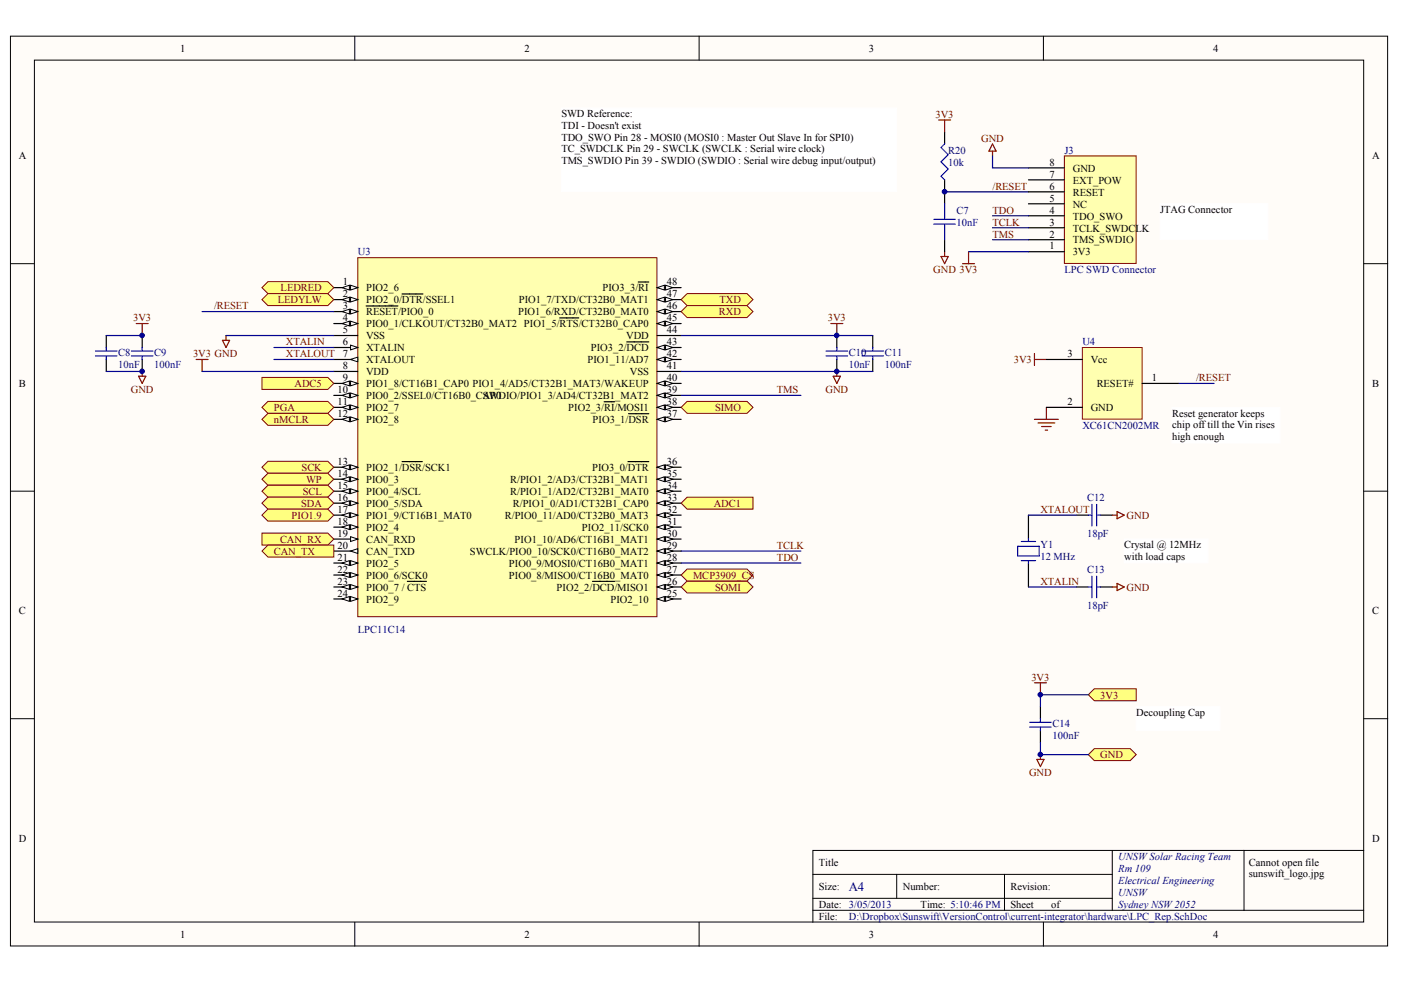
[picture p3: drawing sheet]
<svg xmlns="http://www.w3.org/2000/svg" width="289mm" height="203mm" viewBox="0 0 289 203" stroke-linecap="round" stroke-linejoin="round" font-family="sans-serif">
<defs><g id="words">
<text font-size="2.6" fill="#000080" x="175" y="183.7">A4</text>
<g font-size="2.2">
<text x="37.1" y="10.7">1</text>
<text x="108.1" y="10.7">2</text>
<text x="179.1" y="10.7">3</text>
<text x="250.2" y="10.7">4</text>
<text x="115.8" y="24.2">SWD Reference:</text>
<text x="115.8" y="26.6">TDI - Doesn't exist</text>
<text x="115.8" y="29">TDO_SWO Pin 28 - MOSI0 (MOSI0 : Master Out Slave In for SPI0)</text>
<text x="3.9" y="32.9">A</text>
<text x="115.8" y="31.4">TC_SWDCLK Pin 29 - SWCLK (SWCLK : Serial wire clock)</text>
<text x="115.8" y="33.8">TMS_SWDIO Pin 39 - SWDIO (SWDIO : Serial wire debug input/output)</text>
<text x="216.4" y="34.2">8</text>
<text x="221.2" y="35.4">GND</text>
<text x="283" y="32.9">A</text>
<text x="216.4" y="41.6">5</text>
<text x="216.4" y="39.1">6</text>
<text x="216.4" y="36.6">7</text>
<text x="221.2" y="40.4">RESET</text>
<text x="221.2" y="37.9">EXT_POW</text>
<text x="216.4" y="46.5">3</text>
<text x="216.4" y="44.1">4</text>
<text x="221.2" y="47.8">TCLK_SWDCLK</text>
<text x="221.2" y="45.3">TDO_SWO</text>
<text x="221.2" y="42.8">NC</text>
<text x="239.3" y="44">JTAG Connector</text>
<text x="216.4" y="51.5">1</text>
<text x="216.4" y="49">2</text>
<text x="221.2" y="52.7">3V3</text>
<text x="221.2" y="50.2">TMS_SWDIO</text>
<text x="70.7" y="58.9">1</text>
<text x="137.5" y="58.9">48</text>
<text x="70.7" y="61.3">2</text>
<text x="70.7" y="63.8">3</text>
<text x="75.5" y="60.1">PIO2_6</text>
<text x="75.5" y="62.6">PIO2_0/DTR/SSEL1</text>
<text x="75.5" y="65.1">RESET/PIO0_0</text>
<text x="106.9" y="65.1">PIO1_6/RXD/CT32B0_MAT0</text>
<text x="107" y="62.6">PIO1_7/TXD/CT32B0_MAT1</text>
<text x="124.2" y="60.1">PIO3_3/RI</text>
<text x="137.5" y="63.8">46</text>
<text x="137.5" y="61.3">47</text>
<text x="70.7" y="66.3">4</text>
<text x="70.7" y="68.8">5</text>
<text x="70.7" y="71.2">6</text>
<text x="75.5" y="67.5">PIO0_1/CLKOUT/CT32B0_MAT2 PIO1_5/RTS/CT32B0_CAP0</text>
<text x="75.5" y="70">VSS</text>
<text x="129.2" y="70">VDD</text>
<text x="137.5" y="71.2">43</text>
<text x="137.5" y="68.8">44</text>
<text x="137.5" y="66.3">45</text>
<text x="70.7" y="73.7">7</text>
<text x="70.7" y="76.2">8</text>
<text x="75.5" y="72.5">XTALIN</text>
<text x="75.5" y="74.9">XTALOUT</text>
<text x="75.5" y="77.4">VDD</text>
<text x="121.1" y="74.9">PIO1_11/AD7</text>
<text x="121.8" y="72.5">PIO3_2/DCD</text>
<text x="129.9" y="77.4">VSS</text>
<text x="137.5" y="76.2">41</text>
<text x="137.5" y="73.7">42</text>
<text x="220.1" y="73.7">3</text>
<text x="224.9" y="74.9">Vcc</text>
<text x="3.9" y="79.8">B</text>
<text x="69.6" y="81.1">10</text>
<text x="69.6" y="83.6">11</text>
<text x="70.7" y="78.6">9</text>
<text x="75.5" y="79.9">PIO1_8/CT16B1_CAP0 PIO1_4/AD5/CT32B1_MAT3/WAKEUP</text>
<text x="75.5" y="82.3">PIO0_2/SSEL0/CT16B0_CAP0</text>
<text x="99.6" y="82.3">SWDIO/PIO1_3/AD4/CT32B1_MAT2</text>
<text x="137.5" y="83.6">38</text>
<text x="137.5" y="81.1">39</text>
<text x="137.5" y="78.6">40</text>
<text x="220.1" y="83.6">2</text>
<text x="226.2" y="79.9">RESET#</text>
<text x="237.5" y="78.6">1</text>
<text x="283" y="79.8">B</text>
<text x="69.6" y="86.1">12</text>
<text x="75.5" y="84.8">PIO2_7</text>
<text x="75.5" y="87.3">PIO2_8</text>
<text x="117.2" y="84.8">PIO2_3/RI/MOSI1</text>
<text x="122.2" y="87.3">PIO3_1/DSR</text>
<text x="137.5" y="86.1">37</text>
<text x="224.9" y="84.8">GND</text>
<text x="241.7" y="86">Reset generator keeps</text>
<text x="241.7" y="88.4">chip offtill the Vin rises</text>
<text x="69.6" y="95.9">13</text>
<text x="137.5" y="95.9">36</text>
<text x="241.7" y="90.8">high enough</text>
<text x="69.6" y="98.4">14</text>
<text x="69.6" y="100.9">15</text>
<text x="75.5" y="97.2">PIO2_1/DSR/SCK1</text>
<text x="75.5" y="99.6">PIO0_3</text>
<text x="105.2" y="99.6">R/PIO1_2/AD3/CT32B1_MAT1</text>
<text x="122.1" y="97.2">PIO3_0/DTR</text>
<text x="137.5" y="100.9">34</text>
<text x="137.5" y="98.4">35</text>
<text x="69.6" y="103.3">16</text>
<text x="69.6" y="105.8">17</text>
<text x="75.5" y="102.1">PIO0_4/SCL</text>
<text x="75.5" y="104.6">PIO0_5/SDA</text>
<text x="75.5" y="107">PIO1_9/CT16B1_MAT0</text>
<text x="104.1" y="107">R/PIO0_11/AD0/CT32B0_MAT3</text>
<text x="105.2" y="102.1">R/PIO1_1/AD2/CT32B1_MAT0</text>
<text x="105.7" y="104.6">R/PIO1_0/AD1/CT32B1_CAP0</text>
<text x="137.5" y="105.8">32</text>
<text x="137.5" y="103.3">33</text>
<text x="69.6" y="108.3">18</text>
<text x="69.6" y="110.8">19</text>
<text x="69.6" y="113.2">20</text>
<text x="75.5" y="109.5">PIO2_4</text>
<text x="75.5" y="112">CAN_RXD</text>
<text x="106.1" y="112">PIO1_10/AD6/CT16B1_MAT1</text>
<text x="120" y="109.5">PIO2_11/SCK0</text>
<text x="137.5" y="113.2">29</text>
<text x="137.5" y="110.8">30</text>
<text x="137.5" y="108.3">31</text>
<text x="231.9" y="113.1">Crystal @ 12MHz</text>
<text x="69.6" y="115.7">21</text>
<text x="69.6" y="118.2">22</text>
<text x="75.5" y="114.5">CAN_TXD</text>
<text x="75.5" y="116.9">PIO2_5</text>
<text x="75.5" y="119.4">PIO0_6/SCK0</text>
<text x="96.9" y="114.5">SWCLK/PIO0_10/SCK0/CT16B0_MAT2</text>
<text x="105" y="119.4">PIO0_8/MISO0/CT16B0_MAT0</text>
<text x="105" y="116.9">PIO0_9/MOSI0/CT16B0_MAT1</text>
<text x="137.5" y="118.2">27</text>
<text x="137.5" y="115.7">28</text>
<text x="231.9" y="115.5">with load caps</text>
<text x="69.6" y="120.6">23</text>
<text x="69.6" y="123.1">24</text>
<text x="75.5" y="121.9">PIO0_7 / CTS</text>
<text x="75.5" y="124.3">PIO2_9</text>
<text x="114.8" y="121.9">PIO2_2/DCD/MISO1</text>
<text x="125.9" y="124.3">PIO2_10</text>
<text x="137.5" y="123.1">25</text>
<text x="137.5" y="120.6">26</text>
<text x="3.9" y="126.7">C</text>
<text x="283" y="126.7">C</text>
<text x="234.3" y="147.7">Decoupling Cap</text>
<text x="3.9" y="173.7">D</text>
<text x="283" y="173.7">D</text>
<text x="168.9" y="178.7">Title</text>
<text x="257.5" y="178.6">Cannot open file</text>
<text x="168.9" y="183.6">Size:</text>
<text x="186.2" y="183.6">Number:</text>
<text x="208.4" y="183.6">Revision:</text>
<text x="257.5" y="181">sunswift_logo.jpg</text>
<text x="168.9" y="187.3">Date: 3/05/2013</text>
<text x="168.9" y="189.8">File:</text>
<text x="189.9" y="187.3">Time: 5:10:46 PM</text>
<text x="208.4" y="187.3">Sheet</text>
<text x="216.8" y="187.3">of</text>
<text x="37.1" y="193.5">1</text>
<text x="108.1" y="193.5">2</text>
<text x="179.1" y="193.5">3</text>
<text x="250.2" y="193.5">4</text>
</g>
<g font-size="2.2" fill="#7f0000">
<text x="193" y="24.3">3V3</text>
<text x="202.3" y="29.2">GND</text>
<text x="192.5" y="56.3">GND 3V3</text>
<text x="27.5" y="66.3">3V3</text>
<text x="170.7" y="66.3">3V3</text>
<text x="39.8" y="73.7">3V3 GND</text>
<text x="27" y="81">GND</text>
<text x="170.2" y="81">GND</text>
<text x="232.3" y="107">GND</text>
<text x="232.3" y="121.9">GND</text>
<text x="212.2" y="160.1">GND</text>
</g>
<g font-size="2.2" fill="#000080">
<text x="195.5" y="31.7">R20</text>
<text x="195.5" y="34.2">10k</text>
<text x="219.5" y="31.7">J3</text>
<text x="197.3" y="44.1">C7</text>
<text x="197.3" y="46.5">10nF</text>
<text x="73.8" y="52.7">U3</text>
<text x="219.5" y="56.4">LPC SWD Connector</text>
<text x="223.2" y="71.2">U4</text>
<text x="24.4" y="73.5">C8</text>
<text x="24.4" y="75.9">10nF</text>
<text x="31.8" y="73.5">C9</text>
<text x="31.8" y="75.9">100nF</text>
<text x="175" y="73.5">C10</text>
<text x="175" y="75.9">10nF</text>
<text x="182.5" y="73.5">C11</text>
<text x="182.5" y="75.9">100nF</text>
<text x="223.2" y="88.5">XC61CN2002MR</text>
<text x="224.2" y="103.3">C12</text>
<text x="214.6" y="113">Y1</text>
<text x="224.2" y="110.8">18pF</text>
<text x="214.6" y="115.4">12 MHz</text>
<text x="224.2" y="118.2">C13</text>
<text x="224.2" y="125.6">18pF</text>
<text x="73.8" y="130.5">LPC11C14</text>
<text x="217" y="150">C14</text>
<text x="217" y="152.5">100nF</text>
<text x="230.6" y="177.4">UNSWSolar Racing Team</text>
<text x="230.6" y="179.9">Rm 109</text>
<text x="230.6" y="182.3">Electrical Engineering</text>
<text x="230.6" y="184.8">UNSW</text>
<text x="175" y="189.8">D:\Dropbox\Sunswift\VersionControl\current-integrator\hardware\LPC_Rep.SchDoc</text>
<text x="230.6" y="187.3">Sydney NSW2052</text>
</g>
<g font-size="2.2" fill="#800000">
<text x="204.7" y="39.1">/RESET</text>
<text x="204.7" y="44.1">TDO</text>
<text x="204.7" y="46.5">TCLK</text>
<text x="204.7" y="49">TMS</text>
<text x="44.1" y="63.8">/RESET</text>
<text x="57.3" y="62.6">LEDYLW</text>
<text x="57.9" y="60.1">LEDRED</text>
<text x="148.2" y="65.1">RXD</text>
<text x="148.4" y="62.6">TXD</text>
<text x="59" y="71.2">XTALIN</text>
<text x="59" y="73.7">XTALOUT</text>
<text x="209.1" y="74.9">3V3</text>
<text x="60.8" y="79.9">ADC5</text>
<text x="160.2" y="81.1">TMS</text>
<text x="246.7" y="78.6">/RESET</text>
<text x="56.5" y="84.8">PGA</text>
<text x="56.5" y="87.3">nMCLR</text>
<text x="147.5" y="84.8">SIMO</text>
<text x="62.2" y="97.2">SCK</text>
<text x="63.1" y="99.6">WP</text>
<text x="60.1" y="107">PIO1.9</text>
<text x="62.1" y="104.6">SDA</text>
<text x="62.4" y="102.1">SCL</text>
<text x="147.2" y="104.6">ADC1</text>
<text x="214.6" y="105.8">XTALOUT</text>
<text x="57.8" y="112">CAN_RX</text>
<text x="160.2" y="113.2">TCLK</text>
<text x="56.5" y="114.5">CAN_TX</text>
<text x="142.9" y="119.4">MCP3909_CS</text>
<text x="160.2" y="115.7">TDO</text>
<text x="147.5" y="121.9">SOMI</text>
<text x="214.6" y="120.6">XTALIN</text>
<text x="212.7" y="140.4">3V3</text>
<text x="226.9" y="144.1">3V3</text>
<text x="226.9" y="156.5">GND</text>
</g>
</g></defs>
<g fill="#fffcf8" stroke="#000" stroke-width=".21">
<path d="M2.2 7.5h284v187.7h-284z"/>
<path d="M7.1 12.4h274.1v177.8h-274.1z"/>
</g>
<g fill="none" stroke="#000" stroke-width=".21">
<path d="M73.2 7.5v4.9M144.2 7.5v4.9M215.2 7.5v4.9M2.2 54.4h4.9M281.3 54.4h4.9M2.2 101.3h4.9M281.3 101.3h4.9M2.2 148.3h4.9M281.3 148.3h4.9M229.4 175.4v12.4M256.6 175.4h-89v14.9M281.3 175.4h-24.7v12.4"/>
<path d="M73.2 190.3v4.9M144.2 190.3v4.9M167.6 180.4h61.8M167.6 187.8h113.7M167.6 185.3h61.8M184.9 180.4v4.9M207.2 180.4v7.4M215.2 190.3v4.9"/>
</g>
<path d="M193.6 24.8h2.4M194.8 24.8v2.4M194.1 52.9h1.4l-.7 1.5zM194.8 51.9v1M198.5 54.4h2.5M199.7 51.9v2.5M229.4 106.3h1M230.4 105.5l1.5 .8-1.5 .7zM229.4 121.1h1M230.4 120.4l1.5 .7-1.5 .7z" fill="none" stroke="#7f0000" stroke-width=".25"/>
<path d="M194.8 39.6h17.3M212.1 106.3h9.9M212.1 121.1h9.9" fill="none" stroke="#000080" stroke-width=".25"/>
<path d="M194.8 27.2v2.5M194.8 37.1v4.9M194.8 49.5v2.4M212.1 106.3v4.9M212.1 116.2v4.9M222 106.3h2.4M226.9 106.3h2.5M222 121.1h2.4M226.9 121.1h2.5" fill="none" stroke="#000" stroke-width=".25"/>
<g fill="none" stroke="#00f" stroke-width=".25">
<path d="M194.8 29.7l-.7 .7 1.4 1.5-1.4 1.5 1.4 1.5-1.4 1.5 .7 .7M192.6 46.2h4.4M192.6 45.3h4.4M194.8 42v3.3M194.8 46.2v3.3M209.9 112.7h4.4v2h-4.4zM210.6 111.7h3M210.6 115.7h3M212.1 111.2v.5M212.1 115.7v.5M224.4 106.3h.8M225.2 104v4.5"/>
<path d="M225.2 118.9v4.4M226.2 106.3h.7M226.2 104v4.5M226.2 118.9v4.4M224.4 121.1h.8M226.2 121.1h.7"/>
</g>
<path d="M225.7 142.1h8.6v2.5h-8.6l-1.3-1.3z" fill-rule="evenodd" fill="#ffff80" stroke="#800000" stroke-width=".21"/>
<path d="M213.8 156.7h1.5l-.7 1.4zM214.6 155.7v1" fill="none" stroke="#7f0000" stroke-width=".25"/>
<path d="M214.6 145.8v2.5M214.6 150.7v2.5" fill="none" stroke="#000" stroke-width=".25"/>
<path d="M212.3 150h4.5M212.3 149h4.5M214.6 148.3v.7M214.6 150v.7" fill="none" stroke="#00f" stroke-width=".25"/>
<path d="M115.8 22.3h69.1v17.2h-69.1z" fill="#fff" stroke="#fff" stroke-width=".21"/>
<path d="M243 79.1h7.4" fill="none" stroke="#000080" stroke-width=".25"/>
<path d="M213.3 72.9v2.5M213.3 74.2h2.5M213.3 86.5h5M214.1 87.3h3.4M214.8 88h2M215.6 88.7h.4M215.8 84v2.5" fill="none" stroke="#800000" stroke-width=".25"/>
<path d="M223.2 71.7h12.3v14.8h-12.3z" fill="#ffffb0" stroke="#800000" stroke-width=".21"/>
<path d="M215.8 74.2h7.4M235.6 79.1h7.4M215.8 84h7.4" fill="none" stroke="#000" stroke-width=".25"/>
<path d="M73.8 53.2h61.7v74h-61.7z" fill="#ffffb0" stroke="#800000" stroke-width=".21"/>
<path d="M68.8 59.3h5" fill="none" stroke="#000" stroke-width=".25"/>
<g fill="#fffcf8" stroke="#000" stroke-width=".21">
<path d="M72.3 58.8l1.5 .5-1.5 .5z"/>
<path d="M70.6 59.3l1.5-.5v1z"/>
</g>
<path d="M68.8 61.8h5" fill="none" stroke="#000" stroke-width=".25"/>
<g fill="#fffcf8" stroke="#000" stroke-width=".21">
<path d="M72.3 61.3l1.5 .5-1.5 .5z"/>
<path d="M70.6 61.8l1.5-.5v1z"/>
</g>
<path d="M68.8 64.3h5M82.9 60.6h4.3" fill="none" stroke="#000" stroke-width=".25"/>
<g fill="#fffcf8" stroke="#000" stroke-width=".21">
<path d="M72.3 63.8l1.5 .5-1.5 .5z"/>
<path d="M70.6 64.3l1.5-.5v1z"/>
</g>
<path d="M68.8 66.7h5M75.5 63.1h6.6" fill="none" stroke="#000" stroke-width=".25"/>
<g fill="#fffcf8" stroke="#000" stroke-width=".21">
<path d="M72.3 66.3l1.5 .4-1.5 .5z"/>
<path d="M70.6 66.7l1.5-.4v.9z"/>
</g>
<path d="M68.8 69.2h5M68.8 71.7h5" fill="none" stroke="#000" stroke-width=".25"/>
<path d="M72.3 71.2l1.5 .5-1.5 .5z" fill="#fffcf8" stroke="#000" stroke-width=".21"/>
<path d="M68.8 74.2h5" fill="none" stroke="#000" stroke-width=".25"/>
<path d="M72.3 74.2l1.5-.5v1z" fill="#fffcf8" stroke="#000" stroke-width=".21"/>
<path d="M68.8 76.6h5M68.8 79.1h5" fill="none" stroke="#000" stroke-width=".25"/>
<g fill="#fffcf8" stroke="#000" stroke-width=".21">
<path d="M72.3 78.6l1.5 .5-1.5 .5z"/>
<path d="M70.6 79.1l1.5-.5v1z"/>
</g>
<path d="M68.8 81.6h5" fill="none" stroke="#000" stroke-width=".25"/>
<g fill="#fffcf8" stroke="#000" stroke-width=".21">
<path d="M72.3 81.1l1.5 .5-1.5 .5z"/>
<path d="M70.6 81.6l1.5-.5v1z"/>
</g>
<path d="M68.8 84h5" fill="none" stroke="#000" stroke-width=".25"/>
<g fill="#fffcf8" stroke="#000" stroke-width=".21">
<path d="M72.3 83.5l1.5 .5-1.5 .5z"/>
<path d="M70.6 84l1.5-.5v1z"/>
</g>
<path d="M68.8 86.5h5" fill="none" stroke="#000" stroke-width=".25"/>
<g fill="#fffcf8" stroke="#000" stroke-width=".21">
<path d="M72.3 86l1.5 .5-1.5 .5z"/>
<path d="M70.6 86.5l1.5-.5v1z"/>
</g>
<path d="M68.8 96.4h5" fill="none" stroke="#000" stroke-width=".25"/>
<g fill="#fffcf8" stroke="#000" stroke-width=".21">
<path d="M72.3 95.9l1.5 .5-1.5 .5z"/>
<path d="M70.6 96.4l1.5-.5v1z"/>
</g>
<path d="M68.8 98.9h5M82.9 95.2h4.2" fill="none" stroke="#000" stroke-width=".25"/>
<g fill="#fffcf8" stroke="#000" stroke-width=".21">
<path d="M72.3 98.4l1.5 .5-1.5 .5z"/>
<path d="M70.6 98.9l1.5-.5v1z"/>
</g>
<path d="M68.8 101.3h5" fill="none" stroke="#000" stroke-width=".25"/>
<g fill="#fffcf8" stroke="#000" stroke-width=".21">
<path d="M72.3 100.8l1.5 .5-1.5 .5z"/>
<path d="M70.6 101.3l1.5-.5v1z"/>
</g>
<path d="M68.8 103.8h5" fill="none" stroke="#000" stroke-width=".25"/>
<g fill="#fffcf8" stroke="#000" stroke-width=".21">
<path d="M72.3 103.3l1.5 .5-1.5 .5z"/>
<path d="M70.6 103.8l1.5-.5v1z"/>
</g>
<path d="M68.8 106.3h5" fill="none" stroke="#000" stroke-width=".25"/>
<g fill="#fffcf8" stroke="#000" stroke-width=".21">
<path d="M72.3 105.8l1.5 .5-1.5 .5z"/>
<path d="M70.6 106.3l1.5-.5v1z"/>
</g>
<path d="M68.8 108.7h5" fill="none" stroke="#000" stroke-width=".25"/>
<g fill="#fffcf8" stroke="#000" stroke-width=".21">
<path d="M72.3 108.2l1.5 .5-1.5 .5z"/>
<path d="M70.6 108.7l1.5-.5v1z"/>
</g>
<path d="M68.8 111.2h5" fill="none" stroke="#000" stroke-width=".25"/>
<path d="M72.3 110.7l1.5 .5-1.5 .5z" fill="#fffcf8" stroke="#000" stroke-width=".21"/>
<path d="M68.8 113.7h5" fill="none" stroke="#000" stroke-width=".25"/>
<path d="M72.3 113.7l1.5-.5v1z" fill="#fffcf8" stroke="#000" stroke-width=".21"/>
<path d="M68.8 116.2h5" fill="none" stroke="#000" stroke-width=".25"/>
<g fill="#fffcf8" stroke="#000" stroke-width=".21">
<path d="M72.3 115.7l1.5 .5-1.5 .4z"/>
<path d="M70.6 116.2l1.5-.5v.9z"/>
</g>
<path d="M68.8 118.6h5" fill="none" stroke="#000" stroke-width=".25"/>
<g fill="#fffcf8" stroke="#000" stroke-width=".21">
<path d="M72.3 118.1l1.5 .5-1.5 .5z"/>
<path d="M70.6 118.6l1.5-.5v1z"/>
</g>
<path d="M68.8 121.1h5" fill="none" stroke="#000" stroke-width=".25"/>
<g fill="#fffcf8" stroke="#000" stroke-width=".21">
<path d="M72.3 120.6l1.5 .5-1.5 .5z"/>
<path d="M70.6 121.1l1.5-.5v1z"/>
</g>
<path d="M84 119.9h3.9M68.8 123.6h5" fill="none" stroke="#000" stroke-width=".25"/>
<g fill="#fffcf8" stroke="#000" stroke-width=".21">
<path d="M72.3 123.1l1.5 .5-1.5 .5z"/>
<path d="M70.6 123.6l1.5-.5v1z"/>
</g>
<path d="M135.5 123.6h5" fill="none" stroke="#000" stroke-width=".25"/>
<g fill="#fffcf8" stroke="#000" stroke-width=".21">
<path d="M135.5 123.6l1.5-.5v1z"/>
<path d="M137.3 123.1l1.4 .5-1.4 .5z"/>
</g>
<path d="M135.5 121.1h5" fill="none" stroke="#000" stroke-width=".25"/>
<g fill="#fffcf8" stroke="#000" stroke-width=".21">
<path d="M135.5 121.1l1.5-.5v1z"/>
<path d="M137.3 120.6l1.4 .5-1.4 .5z"/>
</g>
<path d="M122.2 119.9h4.5M135.5 118.6h5" fill="none" stroke="#000" stroke-width=".25"/>
<g fill="#fffcf8" stroke="#000" stroke-width=".21">
<path d="M135.5 118.6l1.5-.5v1z"/>
<path d="M137.3 118.1l1.4 .5-1.4 .5z"/>
</g>
<path d="M135.5 116.2h5" fill="none" stroke="#000" stroke-width=".25"/>
<g fill="#fffcf8" stroke="#000" stroke-width=".21">
<path d="M135.5 116.2l1.5-.5v.9z"/>
<path d="M137.3 115.7l1.4 .5-1.4 .4z"/>
</g>
<path d="M135.5 113.7h5" fill="none" stroke="#000" stroke-width=".25"/>
<g fill="#fffcf8" stroke="#000" stroke-width=".21">
<path d="M135.5 113.7l1.5-.5v1z"/>
<path d="M137.3 113.2l1.4 .5-1.4 .5z"/>
</g>
<path d="M135.5 111.2h5" fill="none" stroke="#000" stroke-width=".25"/>
<g fill="#fffcf8" stroke="#000" stroke-width=".21">
<path d="M135.5 111.2l1.5-.5v1z"/>
<path d="M137.3 110.7l1.4 .5-1.4 .5z"/>
</g>
<path d="M135.5 108.7h5" fill="none" stroke="#000" stroke-width=".25"/>
<g fill="#fffcf8" stroke="#000" stroke-width=".21">
<path d="M135.5 108.7l1.5-.5v1z"/>
<path d="M137.3 108.2l1.4 .5-1.4 .5z"/>
</g>
<path d="M135.5 106.3h5" fill="none" stroke="#000" stroke-width=".25"/>
<g fill="#fffcf8" stroke="#000" stroke-width=".21">
<path d="M135.5 106.3l1.5-.5v1z"/>
<path d="M137.3 105.8l1.4 .5-1.4 .5z"/>
</g>
<path d="M135.5 103.8h5" fill="none" stroke="#000" stroke-width=".25"/>
<g fill="#fffcf8" stroke="#000" stroke-width=".21">
<path d="M135.5 103.8l1.5-.5v1z"/>
<path d="M137.3 103.3l1.4 .5-1.4 .5z"/>
</g>
<path d="M135.5 101.3h5" fill="none" stroke="#000" stroke-width=".25"/>
<g fill="#fffcf8" stroke="#000" stroke-width=".21">
<path d="M135.5 101.3l1.5-.5v1z"/>
<path d="M137.3 100.8l1.4 .5-1.4 .5z"/>
</g>
<path d="M135.5 98.9h5" fill="none" stroke="#000" stroke-width=".25"/>
<g fill="#fffcf8" stroke="#000" stroke-width=".21">
<path d="M135.5 98.9l1.5-.5v1z"/>
<path d="M137.3 98.4l1.4 .5-1.4 .5z"/>
</g>
<path d="M135.5 96.4h5" fill="none" stroke="#000" stroke-width=".25"/>
<g fill="#fffcf8" stroke="#000" stroke-width=".21">
<path d="M135.5 96.4l1.5-.5v1z"/>
<path d="M137.3 95.9l1.4 .5-1.4 .5z"/>
</g>
<path d="M129.5 95.2h4.3M135.5 86.5h5" fill="none" stroke="#000" stroke-width=".25"/>
<g fill="#fffcf8" stroke="#000" stroke-width=".21">
<path d="M135.5 86.5l1.5-.5v1z"/>
<path d="M137.3 86l1.4 .5-1.4 .5z"/>
</g>
<path d="M129.6 85.3h4.2M135.5 84h5" fill="none" stroke="#000" stroke-width=".25"/>
<g fill="#fffcf8" stroke="#000" stroke-width=".21">
<path d="M135.5 84l1.5-.5v1z"/>
<path d="M137.3 83.5l1.4 .5-1.4 .5z"/>
</g>
<path d="M124.6 82.9h2.2M135.5 81.6h5" fill="none" stroke="#000" stroke-width=".25"/>
<g fill="#fffcf8" stroke="#000" stroke-width=".21">
<path d="M135.5 81.6l1.5-.5v1z"/>
<path d="M137.3 81.1l1.4 .5-1.4 .5z"/>
</g>
<path d="M135.5 79.1h5" fill="none" stroke="#000" stroke-width=".25"/>
<g fill="#fffcf8" stroke="#000" stroke-width=".21">
<path d="M135.5 79.1l1.5-.5v1z"/>
<path d="M137.3 78.6l1.4 .5-1.4 .5z"/>
</g>
<path d="M135.5 76.6h5M135.5 74.2h5" fill="none" stroke="#000" stroke-width=".25"/>
<g fill="#fffcf8" stroke="#000" stroke-width=".21">
<path d="M135.5 74.2l1.5-.5v1z"/>
<path d="M137.3 73.7l1.4 .5-1.4 .5z"/>
</g>
<path d="M135.5 71.7h5" fill="none" stroke="#000" stroke-width=".25"/>
<g fill="#fffcf8" stroke="#000" stroke-width=".21">
<path d="M135.5 71.7l1.5-.5v1z"/>
<path d="M137.3 71.2l1.4 .5-1.4 .5z"/>
</g>
<path d="M129.3 70.5h4.5M135.5 69.2h5M135.5 66.7h5" fill="none" stroke="#000" stroke-width=".25"/>
<g fill="#fffcf8" stroke="#000" stroke-width=".21">
<path d="M135.5 66.7l1.5-.4v.9z"/>
<path d="M137.3 66.3l1.4 .4-1.4 .5z"/>
</g>
<path d="M115.4 65.6h4M135.5 64.3h5" fill="none" stroke="#000" stroke-width=".25"/>
<g fill="#fffcf8" stroke="#000" stroke-width=".21">
<path d="M135.5 64.3l1.5-.5v1z"/>
<path d="M137.3 63.8l1.4 .5-1.4 .5z"/>
</g>
<path d="M135.5 61.8h5" fill="none" stroke="#000" stroke-width=".25"/>
<g fill="#fffcf8" stroke="#000" stroke-width=".21">
<path d="M135.5 61.8l1.5-.5v1z"/>
<path d="M137.3 61.3l1.4 .5-1.4 .5z"/>
</g>
<path d="M135.5 59.3h5" fill="none" stroke="#000" stroke-width=".25"/>
<g fill="#fffcf8" stroke="#000" stroke-width=".21">
<path d="M135.5 59.3l1.5-.5v1z"/>
<path d="M137.3 58.8l1.4 .5-1.4 .5z"/>
</g>
<path d="M131.6 58.2h2.2" fill="none" stroke="#000" stroke-width=".25"/>
<g fill="#ffff80" stroke="#800000" stroke-width=".21">
<path d="M55.3 58.1h12.3l1.2 1.2-1.2 1.3h-12.3l-1.3-1.3z" fill-rule="evenodd"/>
<path d="M55.3 60.6h12.3l1.2 1.2-1.2 1.2h-12.3l-1.3-1.2z" fill-rule="evenodd"/>
<path d="M55.3 95.2h12.3l1.2 1.2-1.2 1.2h-12.3l-1.3-1.2z" fill-rule="evenodd"/>
<path d="M55.3 97.6h12.3l1.2 1.3-1.2 1.2h-12.3l-1.3-1.2z" fill-rule="evenodd"/>
<path d="M55.3 100.1h12.3l1.2 1.2-1.2 1.3h-12.3l-1.3-1.3z" fill-rule="evenodd"/>
<path d="M55.3 102.6h12.3l1.2 1.2-1.2 1.2h-12.3l-1.3-1.2z" fill-rule="evenodd"/>
<path d="M54 110h13.6l1.2 1.2-1.2 1.2h-13.6z" fill-rule="evenodd"/>
<path d="M141.7 60.6h12.4l1.2 1.2-1.2 1.2h-12.4l-1.2-1.2z" fill-rule="evenodd"/>
<path d="M141.7 63h12.4l1.2 1.3-1.2 1.2h-12.4l-1.2-1.2z" fill-rule="evenodd"/>
<path d="M141.7 82.8h12.4l1.2 1.2-1.2 1.3h-12.4l-1.2-1.3z" fill-rule="evenodd"/>
<path d="M141.7 102.6h13.6v2.4h-13.6l-1.2-1.2z" fill-rule="evenodd"/>
<path d="M54 77.9h13.6l1.2 1.2-1.2 1.2h-13.6z" fill-rule="evenodd"/>
<path d="M141.7 119.9h12.4l1.2 1.2-1.2 1.2h-12.4l-1.2-1.2z" fill-rule="evenodd"/>
<path d="M55.3 105h12.3l1.2 1.3-1.2 1.2h-12.3l-1.3-1.2z" fill-rule="evenodd"/>
</g>
<path d="M28.1 66.7h2.5M28.6 77.6h1.5l-.8 1.5zM29.3 66.7v2.5M29.3 76.6v1" fill="none" stroke="#7f0000" stroke-width=".25"/>
<path d="M29.3 69.2v2.5M29.3 74.2v2.4" fill="none" stroke="#000" stroke-width=".25"/>
<path d="M27.1 72.4h4.4M27.1 73.4h4.4M29.3 71.7v.7M29.3 73.4v.8" fill="none" stroke="#00f" stroke-width=".25"/>
<path d="M41.7 64.3h27.1M56.5 71.7h12.3M56.5 74.2h12.3M140.5 81.6h24.7M140.5 113.7h24.7M140.5 116.2h24.7M224.4 143.3h-9.8v2.5" fill="none" stroke="#000080" stroke-width=".25"/>
<g fill="#fff" stroke="#fff" stroke-width=".21">
<path d="M231.9 111.2h17.2v4.9h-17.2z"/>
<path d="M234.3 145.8h17.3v4.9h-17.3z"/>
<path d="M241.7 84h22.2v7.4h-22.2z"/>
<path d="M239.3 42h22.1v7.4h-22.1z"/>
</g>
<path d="M213.3 140.9h2.5M214.6 140.9v2.4" fill="none" stroke="#800000" stroke-width=".25"/>
<path d="M225.7 154.4h7.4l1.2 1.3-1.2 1.2h-7.4l-1.3-1.2z" fill-rule="evenodd" fill="#ffff80" stroke="#800000" stroke-width=".21"/>
<path d="M214.6 153.2v2.5h9.8" fill="none" stroke="#000080" stroke-width=".25"/>
<path d="M219.5 32.2h14.8v22.1h-14.8z" fill="#ffffb0" stroke="#800000" stroke-width=".21"/>
<g fill="none" stroke="#000" stroke-width=".25">
<path d="M212.1 39.6h7.4M212.1 37.1h7.4M212.1 34.6h7.4M212.1 51.9h7.4M212.1 49.5h7.4M212.1 47h7.4M212.1 44.5h7.4M212.1 42h7.4M21.9 69.2v2.5M21.9 74.2v2.4M172.6 69.2v2.5M172.6 74.2v2.4"/>
<path d="M180 69.2v2.5M180 74.2v2.4"/>
</g>
<path d="M204.7 32.2v2.4h7.4M199.7 51.9h12.4M204.7 44.5h7.4M204.7 47h7.4M204.7 49.5h7.4M21.9 69.2h7.4M21.9 76.6h7.4M41.7 76.6h27.1M46.6 69.2h22.2M140.5 69.2h39.5M140.5 76.6h39.5" fill="none" stroke="#000080" stroke-width=".25"/>
<path d="M204.7 29.7l.7 1.5h-1.5zM204.7 31.2v1M40.4 74.2h2.5M41.7 74.2v2.4M45.9 70.2h1.5l-.8 1.5zM46.6 69.2v1M171.3 66.7h2.5M171.8 77.6h1.5l-.7 1.5zM172.6 66.7v2.5M172.6 76.6v1" fill="none" stroke="#7f0000" stroke-width=".25"/>
<path d="M19.7 72.4h4.4M19.7 73.4h4.4M21.9 71.7v.7M21.9 73.4v.8M170.4 72.4h4.4M170.4 73.4h4.4M172.6 71.7v.7M172.6 73.4v.8M177.8 72.4h4.4M177.8 73.4h4.4M180 71.7v.7M180 73.4v.8" fill="none" stroke="#00f" stroke-width=".25"/>
<g fill="#ffff80" stroke="#800000" stroke-width=".21">
<path d="M55.3 112.4h13.5v2.5h-13.5l-1.3-1.2z" fill-rule="evenodd"/>
<path d="M55.3 82.8h12.3l1.2 1.2-1.2 1.3h-12.3l-1.3-1.3z" fill-rule="evenodd"/>
<path d="M55.3 85.3h12.3l1.2 1.2-1.2 1.2h-12.3l-1.3-1.2z" fill-rule="evenodd"/>
<path d="M141.7 117.4h12.4l1.2 1.2-1.2 1.3h-12.4l-1.2-1.3z" fill-rule="evenodd"/>
</g>
<g fill="#000080" stroke="#000080" stroke-width=".21">
<circle cx="29.3" cy="76.6" r=".47"/>
<circle cx="29.3" cy="69.2" r=".47"/>
<circle cx="172.6" cy="76.6" r=".47"/>
<circle cx="172.6" cy="69.2" r=".47"/>
<circle cx="194.8" cy="39.5" r=".48"/>
<circle cx="214.5" cy="155.7" r=".47"/>
<circle cx="214.5" cy="143.3" r=".47"/>
</g>
<use href="#words"/>
</svg>
